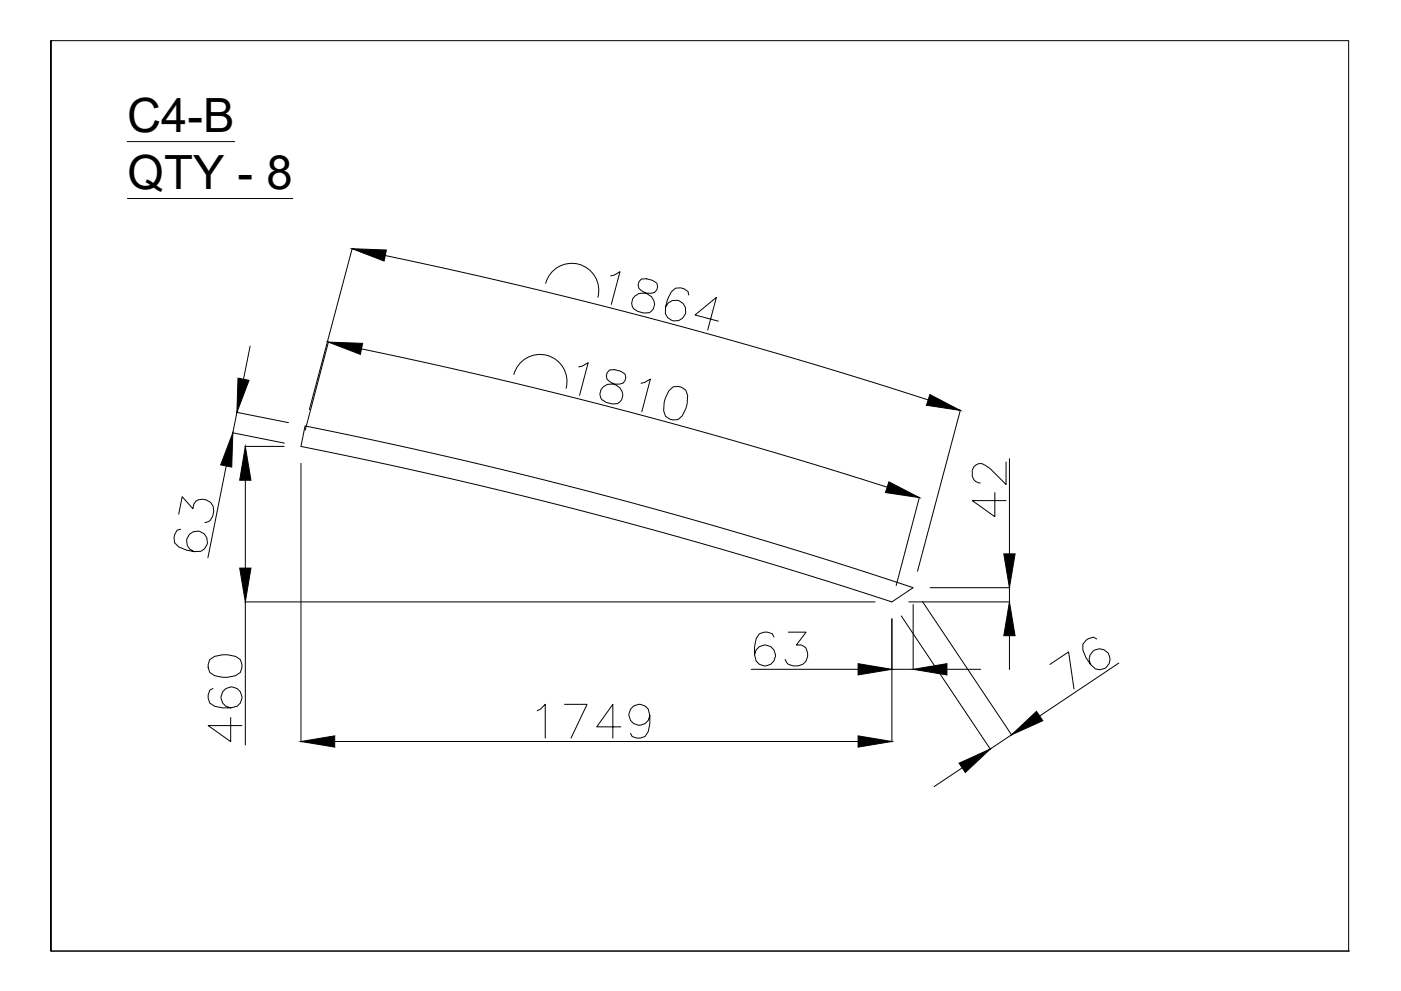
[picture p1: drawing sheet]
<svg xmlns="http://www.w3.org/2000/svg" width="594mm" height="420mm" viewBox="0 0 594 420" stroke-linecap="round" stroke-linejoin="round" font-family="sans-serif">
<defs><g id="words">
<g font-size="20">
<text x="53.9" y="55.8">C4-B</text>
<text x="54.1" y="79.9">QTY - 8</text>
</g>
</g></defs>
<!-- layer: 0 -->
<g fill="none" stroke="#000" stroke-width=".42">
<path d="M21.6 17.2h.1M21.6 17.2v386h550.3v-386h-550.3v386h550.7M53.9 60h45.6M54.1 84.2h70M149.4 105.3l-18.2 68.4M163.4 108.3a2223.2 2223.2 0 0 1 230.2 61.3M258.9 117l1.5-.4 2.5-1.4-3.7 13.8M272 118.3a2.89 2.89 0 0 0 .1 5l2.4 1.3a4.1 4.1 0 0 1 3 4.8 4.1 4.1 0 0 1-4.4 3.3l-2.7-.7a4 4 0 0 1-2.6-4 4 4 0 0 1 3.2-3.6l5-.1a2.9 2.9 0 0 0 2.5-4.2l-1.8-1.2-2.6-.7zM231.4 120.2a11.5 11.5 0 0 1 14-8.2 11.5 11.5 0 0 1 8.1 14M292 125.1l-.3-1.5a4.7 4.7 0 0 0-7.1 .2l-1.5 3.1-.9 3.3v2.8a4.4 4.4 0 0 0 6.8 2.3 4.4 4.4 0 0 0 .1-7.2 4.4 4.4 0 0 0-6.9 2.1M304.6 136.2l-9.9-2.7 9.1-7.4-3.7 13.8M106.1 146.7l-2.8 14.1"/>
<path d="M139.3 144.9l-9.9 37.5M153.3 147.9a2195.7 2195.7 0 0 1 222.9 58.7M217.9 158.8a11.5 11.5 0 0 1 14-8.2 11.5 11.5 0 0 1 8.2 14M245.4 155.5l1.5-.3 2.5-1.4-3.6 13.8M258.5 156.9a2.89 2.89 0 0 0 .1 4.9l2.4 1.4a4.1 4.1 0 0 1 3.1 4.7 4.1 4.1 0 0 1-4.5 3.4l-2.6-.7a4 4 0 0 1-2.6-4 4 4 0 0 1 3.2-3.6l4.9-.1a2.89 2.89 0 0 0 2.6-4.3l-1.8-1.2-2.7-.7zM100.3 174.8l22 4.4M100.5 174.8l-1.8 8.7M271.8 162.5l1.5-.3 2.5-1.5-3.7 13.9M283.7 165.6a4.4 4.4 0 0 1 4.6-1.6 4.4 4.4 0 0 1 3.3 3.7 11.9 11.9 0 0 1-4.1 10.2 4.7 4.7 0 0 1-6.1-3.7l.2-3.5 .5-2zM407.2 173.8l-18.1 68.4M95.9 197.6l-7.7 38.9M98.5 183.5l22.1 4.4"/>
<path d="M103.9 189.3h16.6M127.6 196.4v118.2M129.3 180.6a2150.2 2150.2 0 0 1 257.9 68.6l-9 6a2148.3 2148.3 0 0 0-250.6-65.9zM426.6 195.9v9.5l-6.8-6.8-2.1-1.4a3.4 3.4 0 0 0-5.4 2.1v2.7a3.5 3.5 0 0 0 3.4 2.7M428 194.4v40.4M75.8 218l1.5-7.4 4.5 5.1a3.9 3.9 0 0 1 5.6-3.8 5.3 5.3 0 0 1 1 9.3l-1.5 .4M104 203.6v37.3M389.9 210.8l-9.9 37.5M421.8 208.8v10.3l-9.5-6.9h14.3M76.6 224.4l-1.5 .4a4.7 4.7 0 0 0 .7 7.1l3.2 1.3 3.3 .7 2.8-.2a4.4 4.4 0 0 0 1.9-6.9 4.4 4.4 0 0 0-7.2 .4 4.4 4.4 0 0 0 2.5 6.7M103.9 255.2h267.1M104 255.2v60.7"/>
<path d="M385.4 255.2h42.8M387.2 256.3v27.7M391.2 255.1l37.8 56.6M394.4 249.2h33.8M428 249.2v6M88.9 279.7a11.1 11.1 0 0 1 13 0 4.7 4.7 0 0 1-2 6.8 11.8 11.8 0 0 1-11-1.4l-.6-2v-1.4zM328.2 270.1l-.7-1.4a4.7 4.7 0 0 0-6.8 2l-.7 3.5v3.4l.7 2.7a4.4 4.4 0 0 0 7.1 .4 4.4 4.4 0 0 0-1.7-6.9 4.4 4.4 0 0 0-6.1 3.8M334.3 268h7.5l-4.1 5.5a3.9 3.9 0 0 1 4.8 4.7 5.3 5.3 0 0 1-8.9 2.8l-.7-1.4M378.2 262.4v52.2M382.2 261.1l37.8 56.6M428 269.5v14.3M465 270.9l-1.3-.7a4.6 4.6 0 0 0-4.5 5.4l1.3 3.3 1.9 2.8 2.1 1.9a4.4 4.4 0 0 0 6.2-3.6 4.4 4.4 0 0 0-5.3-4.8 4.4 4.4 0 0 0-3 6.5"/>
<path d="M90.3 291.9l-1.4 .7a4.7 4.7 0 0 0 2.1 6.8l3.4 .7h3.4l2.7-.7a4.4 4.4 0 0 0 .5-7.1 4.4 4.4 0 0 0-7 1.7 4.4 4.4 0 0 0 3.8 6.1M239.4 298.6h9.5l-6.8 14.3M318.5 283.8h45.4M378.2 283.8h9M401.5 283.8h14.4M445.2 281.7l7.9-5.3 2.3 15.7M474.4 281.1l-33.6 22.5M97.8 304.2v10.2l-9.5-6.8h14.3M141.9 314.4h222M227.8 301.3l1.4-.6 2-2.1v14.3M263.3 308.2h-10.3l6.9-9.6v14.3M275.6 303.4a4.4 4.4 0 0 1-6.2 3.8 4.4 4.4 0 0 1-1.7-7 4.4 4.4 0 0 1 7.2 .5l.7 2.7v3.4l-.7 3.4a4.7 4.7 0 0 1-6.8 2.1l-.7-1.4"/>
<path d="M428.9 311.5l-9 6.1M408 325.5l-11.9 8"/>
</g>
<g fill="#000" stroke="#000" stroke-width=".42">
<path d="M149.3 105.5l14.5 .5-.9 4.7zM139.3 145l14.5 .6-1 4.7zM100.9 160.3l4.7 .9-5.1 13.6zM394.3 167.3l12.9 6.7-14.4-2.2zM98.7 183.5l-.4 14.5-4.7-.9zM104 189.3l2.4 14.3h-4.8zM376.9 204.3l12.9 6.7-14.3-2.2zM425.7 234.8h4.7l-2.4 14.4zM101.6 240.9h4.8l-2.4 14.3zM428 255.2l2.4 14.3h-4.7zM363.9 281.4l14.3 2.4-14.3 2.4zM387.2 283.8l14.3-2.4v4.8z"/>
<path d="M127.6 314.4l14.3-2.4v4.8zM363.9 312l14.3 2.4-14.3 2.4zM428.9 311.5l10.6-9.9 2.7 4zM406.7 323.6l13.2-6-10.6 9.9z"/>
</g>
<use href="#words"/>
</svg>
